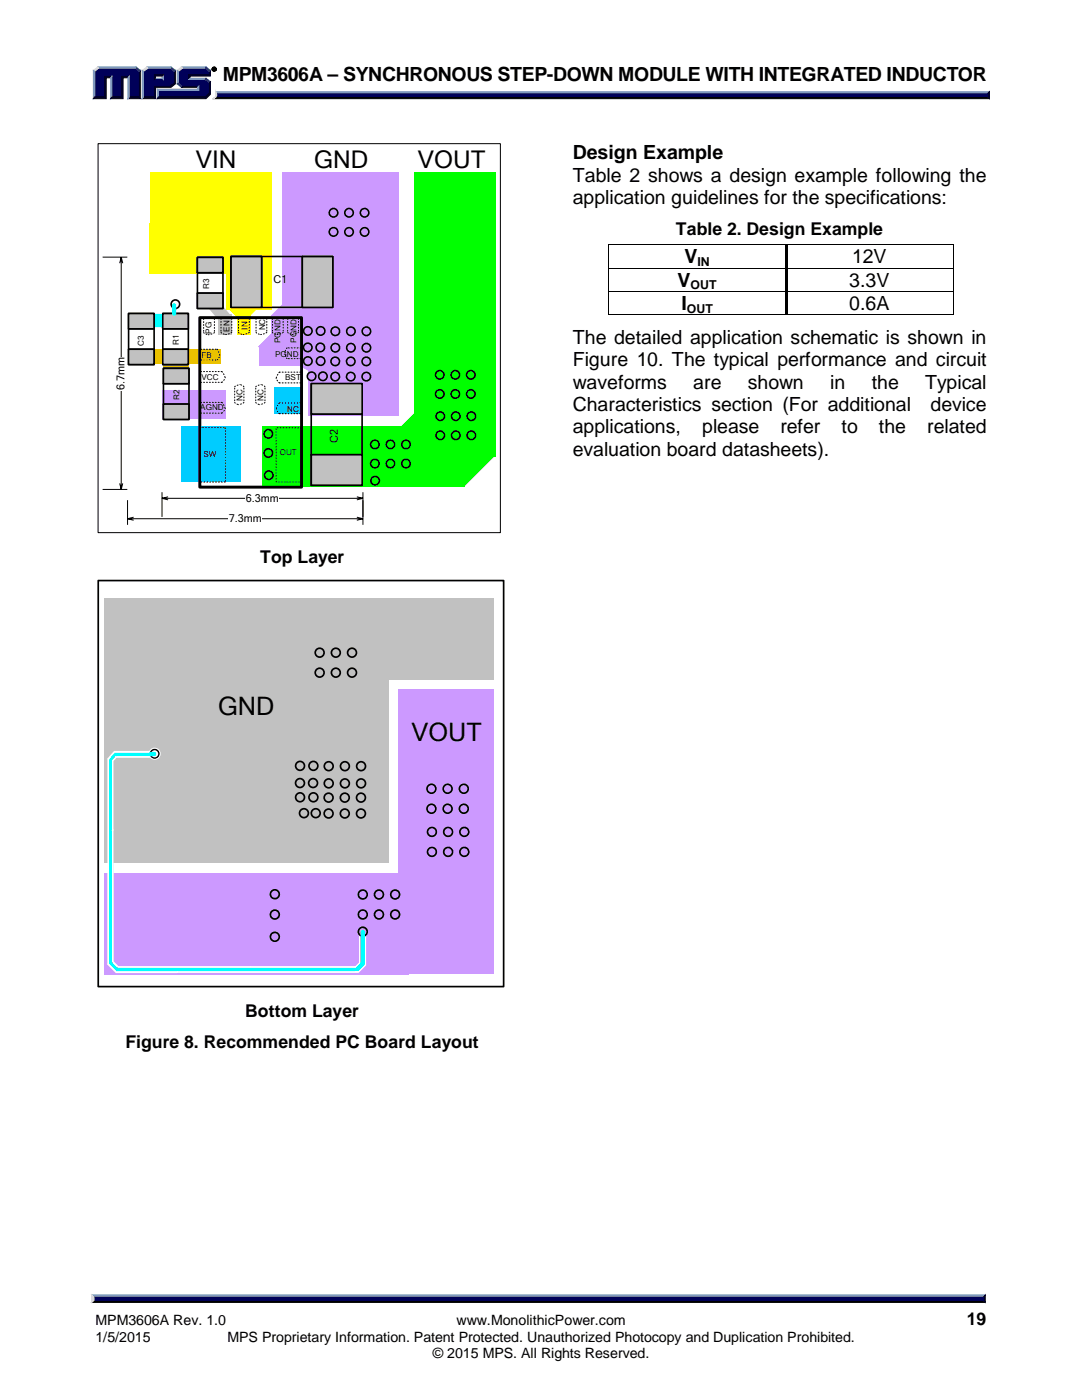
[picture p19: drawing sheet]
<svg xmlns="http://www.w3.org/2000/svg" width="216mm" height="279mm" viewBox="0 0 216 279" stroke-linecap="round" stroke-linejoin="round" font-family="sans-serif">
<defs><g id="words">
<g font-size="5.1">
<text x="43.5" y="142.7">GND</text>
<text x="82.1" y="147.9">VOUT</text>
</g>
<g font-size="4.9">
<text x="39.1" y="33.6">VIN</text>
<text x="62.7" y="33.6">GND</text>
<text x="83.4" y="33.6">VOUT</text>
</g>
<g font-size="3.9">
<text x="44.4" y="16.3">MPM3606A – SYNCHRONOUS STEP-DOWN MODULE WITH INTEGRATED INDUCTOR</text>
<text x="114.3" y="31.8">Design Example</text>
<text x="114.3" y="36.3">Table 2 shows a design example following the</text>
<text x="114.3" y="40.7">application guidelines for the specifications:</text>
<text x="136.6" y="52.5">V</text>
<text x="170" y="52.6">12V</text>
<text x="135.2" y="57.2">V</text>
<text x="169.5" y="57.2">3.3V</text>
<text x="136" y="61.8">I</text>
<text x="169.5" y="61.9">0.6A</text>
<text x="114.3" y="68.6">The detailed application schematic is shown in</text>
<text x="114.3" y="73.1">Figure 10. The typical performance and circuit</text>
<text x="114.3" y="77.6">waveforms</text>
<text x="138.3" y="77.6">are</text>
<text x="149.2" y="77.6">shown</text>
<text x="165.7" y="77.6">in</text>
<text x="173.9" y="77.6">the</text>
<text x="184.6" y="77.6">Typical</text>
<text x="114.3" y="82">Characteristics section (For additional</text>
<text x="185.7" y="82">device</text>
<text x="114.3" y="86.5">applications,</text>
<text x="140.1" y="86.5">please</text>
<text x="155.7" y="86.5">refer</text>
<text x="167.9" y="86.5">to</text>
<text x="175.4" y="86.5">the</text>
<text x="185" y="86.5">related</text>
<text x="114.3" y="90.9">evaluation board datasheets).</text>
</g>
<g font-size="3.5">
<text x="134.9" y="46.9">Table 2. Design Example</text>
<text x="51.9" y="112.4">Top Layer</text>
<text x="48.9" y="202.9">Bottom Layer</text>
<text x="25" y="209.1">Figure 8. Recommended PC Board Layout</text>
<text x="192.9" y="264.5">19</text>
</g>
<g font-size="2.8">
<text x="19" y="267.9">1/5/2015</text>
<text x="19" y="264.5">MPM3606A Rev. 1.0</text>
<text x="45.4" y="267.9">MPS Proprietary Information. Patent Protected. Unauthorized Photocopy and Duplication Prohibited.</text>
<text x="91.1" y="264.5">www.MonolithicPower.com</text>
<text x="86.4" y="271.1">© 2015 MPS. All Rights Reserved.</text>
</g>
<g font-size="2.5">
<text x="139.2" y="53.1">IN</text>
<text x="137.8" y="57.7">OUT</text>
<text x="137.1" y="62.4">OUT</text>
</g>
<g font-size="2.2">
<text x="54.6" y="56.5">C1</text>
<text x="24.8" y="77.8" transform="rotate(-90 24.8 77.8)">6.7mm</text>
<text x="67.4" y="88.4" transform="rotate(-90 67.4 88.4)">C2</text>
<text x="49.1" y="100.1">6.3mm</text>
<text x="45.6" y="104.2">7.3mm</text>
</g>
<g font-size="1.6">
<text x="41.7" y="57.6" transform="rotate(-90 41.7 57.6)">R3</text>
<text x="49.4" y="65.8" transform="rotate(-90 49.4 65.8)">IN</text>
<text x="52.9" y="66" transform="rotate(-90 52.9 66)">NC</text>
<text x="28.7" y="69.1" transform="rotate(-90 28.7 69.1)">C3</text>
<text x="35.7" y="68.9" transform="rotate(-90 35.7 68.9)">R1</text>
<text x="40.2" y="71.4">FB</text>
<text x="42.2" y="66.6" transform="rotate(-90 42.2 66.6)">PG</text>
<text x="45.8" y="66.2" transform="rotate(-90 45.8 66.2)">EN</text>
<text x="54.9" y="71.2">PGND</text>
<text x="56" y="68.5" transform="rotate(-90 56 68.5)">PGND</text>
<text x="57.5" y="71.4">NC</text>
<text x="59.1" y="68.4" transform="rotate(-90 59.1 68.4)">PGND</text>
<text x="40.2" y="75.8">VCC</text>
<text x="56.9" y="75.8">BST</text>
<text x="35.8" y="79.8" transform="rotate(-90 35.8 79.8)">R2</text>
<text x="40" y="81.9">AGND</text>
<text x="48.4" y="80" transform="rotate(-90 48.4 80)">NC</text>
<text x="52.6" y="80" transform="rotate(-90 52.6 80)">NC</text>
<text x="57.3" y="82.3">NC</text>
<text x="40.6" y="91.2">SW</text>
<text x="55.8" y="90.8">OUT</text>
</g>
</g></defs>
<path d="M43 18.3h154.3l-.3 .7h-153.8z" fill="#8099bf"/>
<path d="M43 18.3h154.3l-.3 .7h-153.8z" fill="none" stroke="#8099bf" stroke-width=".2"/>
<path d="M43.2 19h153.8l.3 .7h-154.7l.4-.3z" fill="#000"/>
<path d="M43.2 19h153.8l.3 .7h-154.7l.4-.3z" fill="none" stroke="#000" stroke-width=".2"/>
<path d="M197 18.7l.4-.4v1.4l-.4-.4z" fill="#000026"/>
<path d="M197 18.7l.4-.4v1.4l-.4-.4z" fill="none" stroke="#000026" stroke-width=".2"/>
<path d="M43.2 18.7h153.8v.6h-153.9z" fill="#000059"/>
<path d="M43.2 18.7h153.8v.6h-153.9z" fill="none" stroke="#000059" stroke-width=".2"/>
<path d="M42.6 19.7l.2-.1zM43 18.3l.2 .8-.4 .5 .2-.5z" fill="#dadada"/>
<path d="M43 18.3l.2 .4a.87 .87 0 0 1-.6 1 1.24 1.24 0 0 0 .4-1.4z" fill="none" stroke="#dadada" stroke-width=".2"/>
<path d="M30.8 15.9l.2-.3h1.3l.3 .3z" fill="#8099bf"/>
<path d="M30.8 15.9l.2-.3h1.3l.3 .3z" fill="none" stroke="#8099bf" stroke-width=".2"/>
<path d="M18.9 14.2l.8-.6h7.2l.8 .6v5.1h-1.9v-4.1h-1.5v4.1h-2v-4.1h-1.4v4.1h-2z" fill="#000059"/>
<path d="M18.9 14.2l.8-.6h7.2l.8 .6v5.1h-1.9v-4.1h-1.5v4.1h-2v-4.1h-1.4v4.1h-2z" fill="none" stroke="#000059" stroke-width=".2"/>
<path d="M28.6 14.2l.9-.6h4.4l.8 .6v2.4l-.8 .6h-3.1v2.1h-2.2zM30.8 14.9v1h1.8v-1z" fill="#000059"/>
<path d="M28.6 14.2l.9-.6h2.1v1.3h-.8v1h1.8v-1h-1.2v-1.3h2.5l.8 .6v2.4l-.8 .6h-3.1v2.1h-2.2z" fill="none" stroke="#000059" stroke-width=".2"/>
<path d="M31.6 18h8.1v-.8h-3.3l-.8-.6v-2.4l.8-.6h4.5l.8 .6v.7h-4v1h3.2l.8 .6v2.2l-.8 .6h-9.3z" fill="#000059"/>
<path d="M31.6 18h8.1v-.8h-3.3l-.8-.6v-2.4l.8-.6h4.5l.8 .6v.7h-4v1h3.2l.8 .6v2.2l-.8 .6h-9.3z" fill="none" stroke="#000059" stroke-width=".2"/>
<path d="M36.2 13.5h4.9" fill="none" stroke="#8099bf" stroke-width=".26"/>
<path d="M36.2 13.4h4.9l-.2 .2h-4.5z" fill="none" stroke="#8099bf" stroke-width=".2"/>
<path d="M35.4 14.1l.8-.7 .2 .2-.8 .6z" fill="#dadada"/>
<path d="M35.4 14.1l.8-.7 .2 .2-.8 .6z" fill="none" stroke="#dadada" stroke-width=".2"/>
<path d="M35.5 14.1v2.6" fill="none" stroke="#8099bf" stroke-width=".27"/>
<path d="M35.4 14.1l.2 .1v2.4l-.2 .1z" fill="none" stroke="#8099bf" stroke-width=".2"/>
<path d="M35.4 16.7l.2-.1 .8 .6-.2 .2z" fill="#195999"/>
<path d="M35.4 16.7l.2-.1 .8 .6-.2 .2z" fill="none" stroke="#195999" stroke-width=".2"/>
<path d="M36.2 17.3h3.5" fill="none" stroke="#000026" stroke-width=".26"/>
<path d="M36.4 17.2h3.3l-.3 .2h-3.2z" fill="none" stroke="#000026" stroke-width=".2"/>
<path d="M31.4 17.8h8v-.4l.3-.2v.8h-8.1z" fill="#8099bf"/>
<path d="M31.4 17.8h8v-.4l.3-.2v.8h-8.1z" fill="none" stroke="#8099bf" stroke-width=".2"/>
<path d="M31.4 17.8l.2 .2v1.3l-.2 .4z" fill="#8099bf"/>
<path d="M31.4 17.8l.2 .2v1.3l-.2 .4z" fill="none" stroke="#8099bf" stroke-width=".2"/>
<path d="M37.7 14.9h4v-.7l.3-.1v1.1h-4.1v.4l-.2 .3z" fill="#000026"/>
<path d="M37.7 14.9h4v-.7l.3-.1v1.1h-4.1v.4l-.2 .3z" fill="none" stroke="#000026" stroke-width=".2"/>
<path d="M37.7 15.7h3.4" fill="none" stroke="#8099bf" stroke-width=".26"/>
<path d="M37.7 15.9l.2-.3h3.2l-.2 .3z" fill="none" stroke="#8099bf" stroke-width=".2"/>
<path d="M41.1 15.6l.9 .7-.3 .2-.8-.6z" fill="#195999"/>
<path d="M41.1 15.6l.9 .7-.3 .2-.8-.6z" fill="none" stroke="#195999" stroke-width=".2"/>
<path d="M31.6 19.3h9.3l.8-.6v-2.2l.3-.2v2.5l-.9 .9h-9.7z" fill="#000026"/>
<path d="M31.6 19.3h9.3l.8-.6v-2.2l.3-.2v2.5l-.9 .9h-9.7z" fill="none" stroke="#000026" stroke-width=".2"/>
<path d="M30.8 17.2h3.1l.8-.6v-2.4l.3-.1v2.6l-.9 .7h-3.1v2.3h-2.6l.2-.4h2.2z" fill="#000026"/>
<path d="M30.8 17.2h3.1l.8-.6v-2.4l.3-.1v2.6l-.9 .7h-3.1v2.3h-2.6l.2-.4h2.2z" fill="none" stroke="#000026" stroke-width=".2"/>
<path d="M34.1 13.4l.9 .7-.3 .1-.8-.6z" fill="#195999"/>
<path d="M34.1 13.4l.9 .7-.3 .1-.8-.6z" fill="none" stroke="#195999" stroke-width=".2"/>
<path d="M29.3 13.5h4.8" fill="none" stroke="#8099bf" stroke-width=".26"/>
<path d="M29.3 13.4h4.8l-.2 .2h-4.4z" fill="none" stroke="#8099bf" stroke-width=".2"/>
<path d="M28.4 14.1l.9-.7 .2 .2-.9 .6z" fill="#dadada"/>
<path d="M28.4 14.1l.9-.7 .2 .2-.9 .6z" fill="none" stroke="#dadada" stroke-width=".2"/>
<path d="M28.5 14.1v5.6" fill="none" stroke="#8099bf" stroke-width=".27"/>
<path d="M28.4 14.1l.2 .1v5.1l-.2 .4z" fill="none" stroke="#8099bf" stroke-width=".2"/>
<path d="M32.3 15.2l.3-.3v1l-.3-.3z" fill="#8099bf"/>
<path d="M32.3 15.2l.3-.3v1l-.3-.3z" fill="none" stroke="#8099bf" stroke-width=".2"/>
<path d="M30.8 14.9h1.8l-.3 .3h-1.3v.4l-.2 .3z" fill="#000026"/>
<path d="M30.8 14.9h1.8l-.3 .3h-1.3v.4l-.2 .3z" fill="none" stroke="#000026" stroke-width=".2"/>
<path d="M27.7 14.2l.3-.1v5.6h-2.5l.3-.4h1.9z" fill="#000026"/>
<path d="M27.7 14.2l.3-.1v5.6h-2.5l.3-.4h1.9z" fill="none" stroke="#000026" stroke-width=".2"/>
<path d="M27.1 13.4l.9 .7-.3 .1-.8-.6z" fill="#195999"/>
<path d="M27.1 13.4l.9 .7-.3 .1-.8-.6z" fill="none" stroke="#195999" stroke-width=".2"/>
<path d="M19.5 13.5h7.6" fill="none" stroke="#8099bf" stroke-width=".26"/>
<path d="M19.5 13.4h7.6l-.2 .2h-7.2z" fill="none" stroke="#8099bf" stroke-width=".2"/>
<path d="M18.6 14.1l.9-.7 .2 .2-.8 .6z" fill="#dadada"/>
<path d="M18.6 14.1l.9-.7 .2 .2-.8 .6z" fill="none" stroke="#dadada" stroke-width=".2"/>
<path d="M18.8 14.1v5.6" fill="none" stroke="#8099bf" stroke-width=".27"/>
<path d="M18.6 14.1l.3 .1v5.1l-.3 .4z" fill="none" stroke="#8099bf" stroke-width=".2"/>
<path d="M20.9 15.2h1.4l-.2 .3h-.9v4.2h-2.6l.3-.4h2z" fill="#000026"/>
<path d="M20.9 15.2h1.4l-.2 .3h-.9v4.2h-2.6l.3-.4h2z" fill="none" stroke="#000026" stroke-width=".2"/>
<path d="M22.2 15.2v4.5" fill="none" stroke="#8099bf" stroke-width=".27"/>
<path d="M22.3 15.2v4.1l-.2 .4v-4.2z" fill="none" stroke="#8099bf" stroke-width=".2"/>
<path d="M24.3 15.2h1.5l-.3 .3h-.9v4.2h-2.5l.2-.4h2z" fill="#000026"/>
<path d="M24.3 15.2h1.5l-.3 .3h-.9v4.2h-2.5l.2-.4h2z" fill="none" stroke="#000026" stroke-width=".2"/>
<path d="M25.7 15.2v4.5" fill="none" stroke="#8099bf" stroke-width=".27"/>
<path d="M25.8 15.2v4.1l-.3 .4v-4.2z" fill="none" stroke="#8099bf" stroke-width=".2"/>
<path d="M41.1 13.4l.9 .7-.3 .1-.8-.6z" fill="#195999"/>
<path d="M41.1 13.4l.9 .7-.3 .1-.8-.6z" fill="none" stroke="#195999" stroke-width=".2"/>
<path d="M42.5 14.1h.5zM43.1 13.8v.3h-.1zM42.3 13.6l.5-.2 .3 .2v.2a.39 .39 0 0 0-.5-.3 .39 .39 0 0 0-.1 .6l-.2-.3zM42.6 13.5l.4 .2-.2 .1 .1-.1-.2-.1 .3 .5-.2-.2-.2 .2z" fill="#000"/>
<g fill="none" stroke="#000" stroke-width=".2">
<path d="M42.6 13.5l.4 .2-.2 .1 .2 .3-.2-.2-.2 .2zM42.7 13.6l.2 .1-.2 .1z"/>
<circle cx="42.7" cy="13.8" r=".35"/>
<circle cx="42.7" cy="13.8" r=".46"/>
</g>
<path d="M30.8 64h1.7" fill="none" stroke="#0ff" stroke-width="2.7"/>
<path d="M26.8 69.7h11.6v2.8h-11.6z" fill="#fc0"/>
<g fill="#c1c1c1">
<path d="M41.4 61.3l2-1.6 2.6 3.2-1.9 1.6z"/>
<path d="M44.2 62.8h2.1v4.1h-2.1z"/>
</g>
<g fill="#c9f">
<path d="M60.5 71.1l2.7 1.5-1.1 1.8-2.6-1.5z"/>
<path d="M54.2 62.8h2.5v6.4h-2.5z"/>
</g>
<g fill="#fc0">
<path d="M32.5 69.7h5.1v6.8h-5.1z"/>
<path d="M32.5 69.7h11.6v2.8h-11.6z"/>
</g>
<path d="M52.4 85.1h40.3v12.1h-40.3z" fill="#0f0"/>
<g fill="#c9f">
<path d="M32.3 78h12.8v5.6h-12.8z"/>
<path d="M51.5 69.2l2.8-2.8 1.4 1.4-2.8 2.8z"/>
<path d="M54.2 62.8l2.9-2.8 1.4 1.4-2.8 2.9z"/>
<path d="M39.8 78.2h5.3v4.2h-5.3z"/>
<path d="M56.2 34.4h23.4v37.5h-23.4z"/>
</g>
<g fill="#0cf">
<path d="M54.8 77.3h5.3v5.3h-5.3z"/>
<path d="M36.2 85.1h11.9v11.1h-11.9z"/>
</g>
<g fill="#ff0">
<path d="M45.7 61.7l1-1 1.9 1.9-1 1z"/>
<path d="M48.3 62.6l1.9-1.9 1 1-1.9 1.9z"/>
<path d="M47.3 60.3h2.7v6.5h-2.7z"/>
</g>
<path d="M43.6 58.6h.9v8.3h-.9z" fill="#c1c1c1"/>
<path d="M19.6 28.7h80.2v77.6h-80.2z" fill="none" stroke="#000" stroke-width=".2"/>
<g fill="none" stroke="#000" stroke-width=".2" stroke-dasharray=".2 .4">
<path d="M40 74.2h4.2M40 76.3h4.2M40 71.8h3.3M40 69.7h3.3M40.6 66.4l1 .4M40.6 63.6v2.8M42.8 66.4l-.4 .2-.8 .2M42.8 63.6v2.8M43.3 71.8l.6-.9M43.3 69.7l.3 .4 .3 .8M44.1 66.3l.9 .5M44.1 63.6v2.7"/>
<path d="M44.2 74.2l.4 .3 .3 .9M44.2 76.3l.7-.9M46.2 63.6v2.7M46.2 66.3l-.3 .3-.9 .2M46.8 77.2l1.1-.5M46.8 80v-2.8M47.6 66.3l.9 .5M47.6 63.6v2.7M48.7 77.2l-.8-.5M48.7 80v-2.8M49.7 66.3l-.3 .3-.9 .2M49.7 63.6v2.7"/>
<path d="M51 80v-2.8M51 77.2l1.1-.5M51.1 66.3l.9 .5M51.1 63.6v2.7M52.9 80v-2.8M52.9 77.2l-.8-.5M53.2 63.6v2.7M53.2 66.3l-.4 .3-.8 .2M54.4 66.3l.9 .5M54.4 63.6v2.7M55.8 76.4l-.7-.9M55.8 74.3l-.3 .3-.4 .9"/>
<path d="M56.5 63.6v2.7M56.5 66.3l-.4 .3-.8 .2M57.2 72l-.4-1M57.2 69.8l-.2 .4-.2 .8M57.4 66.3l.9 .5M57.4 63.6v2.7M59.6 66.3l-.4 .3-.9 .2M59.6 63.6v2.7M60 69.8h-2.8M60 76.4h-4.2M60 74.3h-4.2M60 72h-2.8"/>
<path d="M39.9 85.4h5M40 82.4h4.2M40 80.3h4.2M44.2 80.3l.4 .4 .3 .8M44.2 82.4l.7-.9M44.9 85.4v10.8M44.9 96.2h-5M46.8 80.3l.8 .5M48.7 80.3l-1.1 .5M51 80.3l.8 .5M52.9 80.3l-1.1 .5M55.8 82.6l-.7-1"/>
<path d="M55.8 80.4l-.3 .4-.4 .8M60 80.4h-4.2M60 82.6h-4.2M60.2 85.4h-5.1v10.8h5.1"/>
</g>
<g fill="#ff0">
<path d="M45.1 47.6h9.1v14.1h-9.1z" fill-rule="evenodd"/>
<path d="M29.9 34.4h24.3v13.2h-24.3z" fill-rule="evenodd"/>
<path d="M29.9 44.5h15.2v10h-15.2z" fill-rule="evenodd"/>
<path d="M43.2 52.8l1-1 1.9 1.9-1 1z" fill-rule="evenodd"/>
</g>
<path d="M46.1 51.2h20.3v10.1h-20.3zM52.2 51.2v10.1M60.3 51.2v10.1" fill="none" stroke="#000" stroke-width=".32"/>
<path d="M46.1 51.2h6.1v10.1h-6.1z" fill-rule="evenodd" fill="#c1c1c1"/>
<path d="M46.1 51.2h6.1v10.1h-6.1z" fill="none" stroke="#000" stroke-width=".32"/>
<path d="M60.3 51.2h6.1v10.1h-6.1z" fill-rule="evenodd" fill="#c1c1c1"/>
<path d="M60.3 51.2h6.1v10.1h-6.1z" fill="none" stroke="#000" stroke-width=".32"/>
<g fill="#c9f">
<path d="M51.8 68.8h10.1v4.1h-10.1z" fill-rule="evenodd"/>
<path d="M61.5 70.5h18.1v12.5h-18.1z" fill-rule="evenodd"/>
</g>
<path d="M32.6 73.5h5.1v10.2h-5.1zM32.6 76.6h5.1M32.6 80.6h5.1" fill="none" stroke="#000" stroke-width=".32"/>
<path d="M32.6 73.5h5.1v3.1h-5.1z" fill-rule="evenodd" fill="#c1c1c1"/>
<path d="M32.6 73.5h5.1v3.1h-5.1z" fill="none" stroke="#000" stroke-width=".32"/>
<path d="M32.6 80.6h5.1v3.1h-5.1z" fill-rule="evenodd" fill="#c1c1c1"/>
<path d="M32.5 69.7h5.1M32.5 65.6h5.1M32.5 62.6h5.1v10.2h-5.1zM32.6 80.6h5.1v3.1h-5.1z" fill="none" stroke="#000" stroke-width=".32"/>
<path d="M32.5 62.6h5.1v3h-5.1z" fill-rule="evenodd" fill="#c1c1c1"/>
<path d="M32.5 62.6h5.1v3h-5.1z" fill="none" stroke="#000" stroke-width=".32"/>
<path d="M32.5 69.7h5.1v3.1h-5.1z" fill-rule="evenodd" fill="#c1c1c1"/>
<path d="M32.5 69.7h5.1v3.1h-5.1z" fill="none" stroke="#000" stroke-width=".32"/>
<path d="M82.6 34.4h16.2v56.7h-16.2z" fill-rule="evenodd" fill="#0f0"/>
<path d="M62.1 76.6h10.2v20.3h-10.2zM62.1 90.8h10.2M62.1 82.6h10.2" fill="none" stroke="#000" stroke-width=".32"/>
<path d="M62.1 90.8h10.2v6h-10.2z" fill-rule="evenodd" fill="#c1c1c1"/>
<path d="M62.1 90.8h10.2v6h-10.2z" fill="none" stroke="#000" stroke-width=".32"/>
<path d="M62.1 76.5h10.2v6.1h-10.2z" fill-rule="evenodd" fill="#c1c1c1"/>
<path d="M62.1 76.5h10.2v6.1h-10.2z" fill="none" stroke="#000" stroke-width=".32"/>
<g fill="#0f0">
<path d="M88.2 92.9l6.3-6.3 4.3 4.3-6.3 6.3z" fill-rule="evenodd"/>
<path d="M78.1 87.1l6.3-6.3 4.3 4.3-6.3 6.3z" fill-rule="evenodd"/>
</g>
<path d="M39.4 54.4h5.1M39.4 58.5h5.1M39.4 51.4h5.1v10.2h-5.1z" fill="none" stroke="#000" stroke-width=".32"/>
<path d="M39.4 51.4h5.1v3h-5.1z" fill-rule="evenodd" fill="#c1c1c1"/>
<path d="M39.4 51.4h5.1v3h-5.1z" fill="none" stroke="#000" stroke-width=".32"/>
<path d="M39.4 58.5h5.1v3.1h-5.1z" fill-rule="evenodd" fill="#c1c1c1"/>
<path d="M39.4 58.5h5.1v3.1h-5.1z" fill="none" stroke="#000" stroke-width=".32"/>
<path d="M32.3 98.2v5M32.3 99.5h40.1M33.5 99.1l-1.2 .4 1.2 .3M71.2 99.1l1.2 .4-1.2 .3M72.4 98.2v5" fill="none" stroke="#000" stroke-width=".2"/>
<path d="M49 98.2h6.6v2.5h-6.6z" fill-rule="evenodd" fill="#fff"/>
<path d="M20.5 51.3h4.9M23.9 52.5l.3-1.2 .3 1.2M24.2 51.3v46.4M20.5 97.7h4.9M23.9 96.5l.3 1.2 .3-1.2" fill="none" stroke="#000" stroke-width=".2"/>
<path d="M22.9 71.3h2.6v6.6h-2.6z" fill-rule="evenodd" fill="#fff"/>
<g fill="none" stroke="#000" stroke-width=".32">
<path d="M25.7 65.6h5.1M25.7 69.7h5.1M25.7 62.6h5.1v10.2h-5.1z"/>
<circle cx="66.5" cy="42.5" r=".85"/>
<circle cx="66.5" cy="46.3" r=".85"/>
<circle cx="69.6" cy="46.3" r=".85"/>
<circle cx="69.6" cy="42.5" r=".85"/>
<circle cx="72.7" cy="46.3" r=".85"/>
<circle cx="72.7" cy="42.5" r=".85"/>
<circle cx="35" cy="60.7" r=".85"/>
<circle cx="61.4" cy="69.3" r=".85"/>
<circle cx="61.4" cy="72.1" r=".85"/>
<circle cx="61.4" cy="66.1" r=".85"/>
<circle cx="62.2" cy="75.1" r=".85"/>
<circle cx="63.9" cy="69.3" r=".85"/>
<circle cx="64" cy="72.1" r=".85"/>
<circle cx="64" cy="66.1" r=".85"/>
<circle cx="64.4" cy="75.1" r=".85"/>
<circle cx="66.9" cy="72.1" r=".85"/>
<circle cx="66.9" cy="75.2" r=".85"/>
<circle cx="66.9" cy="69.4" r=".85"/>
<circle cx="66.9" cy="66.1" r=".85"/>
<circle cx="70" cy="72.1" r=".85"/>
<circle cx="70" cy="75.2" r=".85"/>
<circle cx="70" cy="66.1" r=".85"/>
<circle cx="70" cy="69.4" r=".85"/>
<circle cx="73.1" cy="72.1" r=".85"/>
<circle cx="73.1" cy="75.2" r=".85"/>
<circle cx="73.1" cy="66.1" r=".85"/>
<circle cx="73.1" cy="69.4" r=".85"/>
<circle cx="87.8" cy="78.6" r=".85"/>
<circle cx="87.8" cy="74.8" r=".85"/>
<circle cx="90.9" cy="74.8" r=".85"/>
<circle cx="90.9" cy="78.6" r=".85"/>
<circle cx="94" cy="78.6" r=".85"/>
<circle cx="94" cy="74.8" r=".85"/>
<circle cx="53.5" cy="90.4" r=".85"/>
<circle cx="53.5" cy="86.6" r=".85"/>
<circle cx="53.6" cy="94.8" r=".85"/>
<circle cx="74.8" cy="88.7" r=".85"/>
<circle cx="74.8" cy="92.5" r=".85"/>
<circle cx="74.9" cy="95.9" r=".85"/>
<circle cx="77.9" cy="88.7" r=".85"/>
<circle cx="77.9" cy="92.5" r=".85"/>
<circle cx="81" cy="92.5" r=".85"/>
<circle cx="81" cy="88.7" r=".85"/>
<circle cx="87.8" cy="86.9" r=".85"/>
<circle cx="87.8" cy="83.1" r=".85"/>
<circle cx="90.9" cy="83.1" r=".85"/>
<circle cx="90.9" cy="86.9" r=".85"/>
<circle cx="94" cy="83.1" r=".85"/>
<circle cx="94" cy="86.9" r=".85"/>
</g>
<path d="M39.9 63.4h20.3v33.8h-20.3z" fill="none" stroke="#000" stroke-width=".58"/>
<path d="M57.3 69.4l-.5 1M57.3 71.6l-.3-.4-.2-.8M60.1 69.4h-2.8M60.1 71.6h-2.8" fill="none" stroke="#000" stroke-width=".2" stroke-dasharray=".2 .4"/>
<path d="M34.8 61v1.6" fill="none" stroke="#0ff" stroke-width=".84"/>
<path d="M25.6 62.6h5.1v3h-5.1z" fill-rule="evenodd" fill="#c1c1c1"/>
<path d="M25.6 62.6h5.1v3h-5.1z" fill="none" stroke="#000" stroke-width=".32"/>
<path d="M25.6 69.7h5.1v3.1h-5.1z" fill-rule="evenodd" fill="#c1c1c1"/>
<path d="M25.6 69.7h5.1v3.1h-5.1z" fill="none" stroke="#000" stroke-width=".32"/>
<path d="M25.4 99.8v4.9M72.4 99.8v4.9M25.4 103.5h47M26.7 103.2l-1.3 .3 1.3 .3M71.2 103.2l1.2 .3-1.2 .3" fill="none" stroke="#000" stroke-width=".2"/>
<path d="M45.5 102.2h6.6v2.6h-6.6z" fill-rule="evenodd" fill="#fff"/>
<g fill="#c9f">
<path d="M79.5 137.6h19.1v56.8h-19.1z"/>
<path d="M20.7 174.4h60.8v20.2h-60.8z"/>
</g>
<g fill="#c1c1c1">
<path d="M20.8 119.4h56.7v52.7h-56.7z"/>
<path d="M63.3 119.4h35.3v16.2h-35.3z"/>
</g>
<g fill="none" stroke="#000" stroke-width=".34">
<path d="M19.6 115.9h80.9v81h-80.9z"/>
<circle cx="63.8" cy="130.3" r=".89"/>
<circle cx="63.8" cy="134.2" r=".89"/>
<circle cx="67" cy="134.2" r=".89"/>
<circle cx="67" cy="130.3" r=".89"/>
<circle cx="70.2" cy="134.2" r=".89"/>
<circle cx="70.2" cy="130.3" r=".89"/>
<circle cx="59.9" cy="156.3" r=".89"/>
<circle cx="59.9" cy="159.1" r=".89"/>
<circle cx="59.9" cy="152.8" r=".89"/>
<circle cx="62.5" cy="156.3" r=".89"/>
<circle cx="62.5" cy="159.1" r=".89"/>
<circle cx="62.5" cy="152.8" r=".89"/>
<circle cx="65.6" cy="159.2" r=".89"/>
<circle cx="65.6" cy="156.3" r=".89"/>
<circle cx="65.6" cy="152.9" r=".89"/>
<circle cx="68.8" cy="159.2" r=".89"/>
<circle cx="68.8" cy="152.9" r=".89"/>
<circle cx="68.8" cy="156.3" r=".89"/>
<circle cx="72" cy="159.2" r=".89"/>
<circle cx="72" cy="156.3" r=".89"/>
<circle cx="72" cy="152.9" r=".89"/>
<circle cx="86.1" cy="157.4" r=".89"/>
<circle cx="89.3" cy="157.4" r=".89"/>
<circle cx="92.5" cy="157.4" r=".89"/>
<circle cx="54.8" cy="178.5" r=".89"/>
<circle cx="60.6" cy="162.3" r=".89"/>
<circle cx="63" cy="162.3" r=".89"/>
<circle cx="65.6" cy="162.4" r=".89"/>
<circle cx="68.8" cy="162.4" r=".89"/>
<circle cx="72" cy="162.4" r=".89"/>
<circle cx="72.4" cy="178.5" r=".89"/>
<circle cx="75.6" cy="178.5" r=".89"/>
<circle cx="78.8" cy="178.5" r=".89"/>
<circle cx="86.1" cy="161.4" r=".89"/>
<circle cx="86.2" cy="170" r=".89"/>
<circle cx="86.2" cy="166" r=".89"/>
<circle cx="89.3" cy="161.4" r=".89"/>
<circle cx="89.4" cy="170" r=".89"/>
<circle cx="89.4" cy="166" r=".89"/>
<circle cx="92.5" cy="161.4" r=".89"/>
<circle cx="92.6" cy="170" r=".89"/>
<circle cx="92.6" cy="166" r=".89"/>
<circle cx="54.8" cy="187" r=".89"/>
<circle cx="54.8" cy="182.5" r=".89"/>
<circle cx="72.4" cy="182.5" r=".89"/>
<circle cx="75.6" cy="182.5" r=".89"/>
<circle cx="78.8" cy="182.5" r=".89"/>
</g>
<path d="M23.2 150.5l-1 1.1v40.7l.9 1.1 48.2 .1" fill="none" stroke="#0ff" stroke-width=".88"/>
<path d="M21.6 151.5v40.9l1.6 1.6h12.2M22.5 165.7v26.2l1.1 1.1h10.4M71.9 192l-.9 1h-36.9M72.9 186v6.6l-1.4 1.4h-36.1" fill="none" stroke="#fff" stroke-width=".34"/>
<circle cx="30.9" cy="150.4" r=".89" fill="#fff"/>
<circle cx="30.9" cy="150.4" r=".89" fill="none" stroke="#000" stroke-width=".34"/>
<circle cx="30.9" cy="150.4" r="1.11" fill="none" stroke="#fff" stroke-width=".2"/>
<path d="M23.2 150.5h7.6" fill="none" stroke="#0ff" stroke-width=".88"/>
<path d="M71.8 186.7v5.3" fill="none" stroke="#fff" stroke-width=".34"/>
<circle cx="72.4" cy="185.9" r=".89" fill="#c9f"/>
<circle cx="72.4" cy="185.9" r=".89" fill="none" stroke="#000" stroke-width=".34"/>
<path d="M72.4 186v6.2l-1.1 1.3" fill="none" stroke="#0ff" stroke-width=".88"/>
<path d="M29.8 150h-7l-1.2 1.5M29.8 151.1h-6.6l-.7 .7v13.9" fill="none" stroke="#fff" stroke-width=".34"/>
<path d="M71 193.9h.5" fill="none" stroke="#fff" stroke-width=".2"/>
<g fill="#000">
<path d="M121.3 48.8h.2v.2h-.2zM121.3 53.5h.2v.1h-.2zM121.3 58.1h.2v.2h-.2zM156.6 48.8h.2v.2h-.2zM156.6 53.5h.5v.1h-.5zM156.6 58.1h.5v.2h-.5zM190.1 48.8h.1v.2h-.1zM190.1 53.5h.1v.1h-.1zM190.1 58.1h.1v.2h-.1zM121.3 62.7h.2v.2h-.2zM156.6 62.7h.2v.2h-.2zM190.1 62.7h.1v.2h-.1z"/>
<path d="M18.7 259.2h177.5l.3 .7h-178.2z"/>
</g>
<g fill="none" stroke="#000" stroke-width=".2">
<path d="M121.4 49v4.5M121.4 53.6v4.5M121.4 58.3v4.4M121.5 48.9h35.1M121.5 53.6h35.1M121.5 58.2h35.1M156.8 48.9h33.3M157.1 53.6h33M157.1 58.2h33M190.2 49v4.5M190.2 53.6v4.5M190.2 58.3v4.4"/>
<path d="M121.5 62.8h35.1M156.8 62.8h33.3M18.7 259.2h177.5l.3 .7h-178.2z"/>
</g>
<g fill="#000">
<path d="M156.6 49h.5v4.5h-.5z" fill-rule="evenodd"/>
<path d="M156.6 53.6h.5v4.5h-.5z" fill-rule="evenodd"/>
<path d="M156.6 58.3h.5v4.4h-.5z" fill-rule="evenodd"/>
</g>
<path d="M18.3 258.4h178.2l-.3 .8h-177.5z" fill="#8099bf"/>
<path d="M18.3 258.4h178.2l-.3 .8h-177.5z" fill="none" stroke="#8099bf" stroke-width=".2"/>
<path d="M196.6 258.4v1.5l-.4-.4v-.6z" fill="#000026"/>
<path d="M196.6 258.4v1.5l-.4-.4v-.6z" fill="none" stroke="#000026" stroke-width=".2"/>
<path d="M18.7 258.9h177.5v.6h-177.5z" fill="#000059"/>
<path d="M18.7 258.9h177.5v.6h-177.5z" fill="none" stroke="#000059" stroke-width=".2"/>
<path d="M18.3 258.4l.4 .5v.6l-.4 .4z" fill="#dadada"/>
<path d="M18.3 258.4l.4 .5v.6l-.4 .4z" fill="none" stroke="#dadada" stroke-width=".2"/>
<path d="M18.3 258.4l.4 .5v.6l-.4 .4z" fill="#dadada"/>
<path d="M18.3 258.4l.4 .5v.6l-.4 .4z" fill="none" stroke="#dadada" stroke-width=".2"/>
<use href="#words"/>
</svg>
